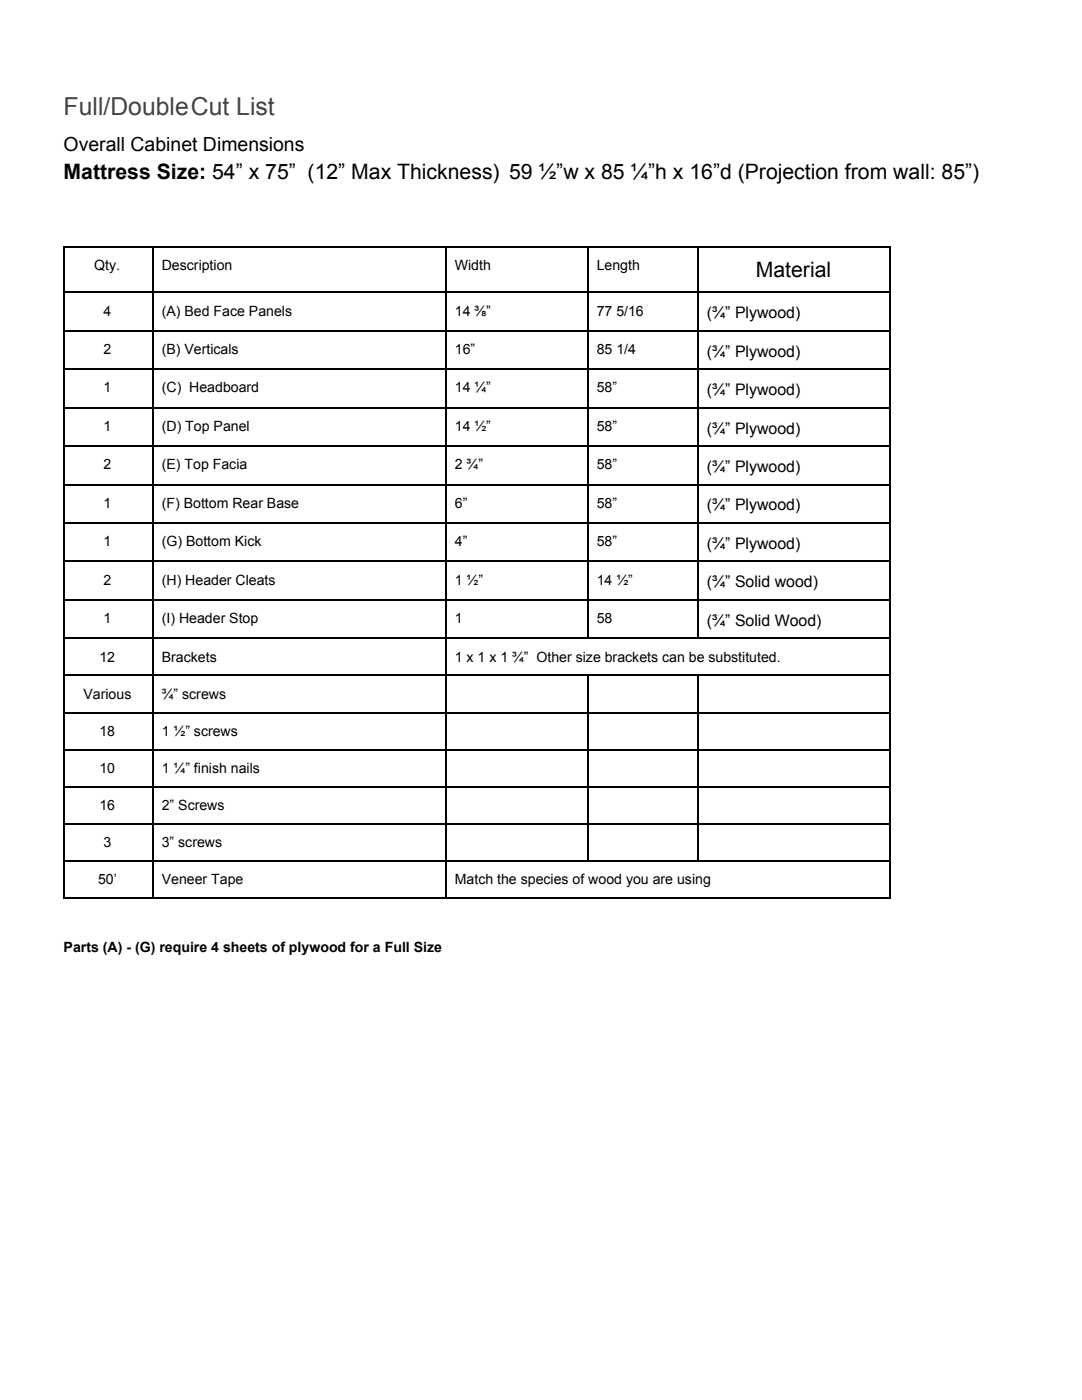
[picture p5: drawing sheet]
<svg xmlns="http://www.w3.org/2000/svg" width="216mm" height="279mm" viewBox="0 0 216 279" stroke-linecap="round" stroke-linejoin="round" font-family="sans-serif">
<defs><g id="words">
<text font-size="4.9" fill="#434343" x="12.7" y="23">Full/DoubleCut List</text>
<g font-size="4.2">
<text x="12.7" y="35.7">Mattress Size:​ 54” x 75” (12” Max Thickness) 59 ½”w x 85 ¼”h x 16”d (Projection from wall: 85”)</text>
<text x="150.8" y="55.3">Material</text>
</g>
<text font-size="3.9" x="12.7" y="30.2">Overall Cabinet Dimensions</text>
<g font-size="3.2">
<text x="141" y="63.5">(¾” Plywood)</text>
<text x="141" y="71.2">(¾” Plywood)</text>
<text x="141" y="78.8">(¾” Plywood)</text>
<text x="141" y="86.5">(¾” Plywood)</text>
<text x="141" y="94.2">(¾” Plywood)</text>
<text x="141" y="101.9">(¾” Plywood)</text>
<text x="141" y="109.5">(¾” Plywood)</text>
<text x="141" y="117.2">(¾” Solid wood)</text>
<text x="141" y="124.9">(¾” Solid Wood)</text>
</g>
<g font-size="2.8">
<text x="18.8" y="54">Qty.</text>
<text x="32.3" y="54">Description</text>
<text x="90.8" y="54">Width</text>
<text x="119.1" y="54">Length</text>
<text x="20.6" y="63">4</text>
<text x="32.3" y="63">(A) Bed Face Panels</text>
<text x="90.8" y="63">14 ⅜”</text>
<text x="119.1" y="63">77</text>
<text x="123" y="63">5/16</text>
<text x="20.6" y="70.6">2</text>
<text x="32.3" y="70.6">(B) Verticals</text>
<text x="90.8" y="70.6">16”</text>
<text x="119.1" y="70.6">85</text>
<text x="123" y="70.6">1/4</text>
<text x="20.6" y="78.3">1</text>
<text x="32.3" y="78.3">(C) Headboard</text>
<text x="90.8" y="78.3">14 ¼”</text>
<text x="119.1" y="78.3">58”</text>
<text x="20.6" y="86">1</text>
<text x="32.3" y="86">(D) Top Panel</text>
<text x="90.8" y="86">14 ½”</text>
<text x="119.1" y="86">58”</text>
<text x="20.6" y="93.7">2</text>
<text x="32.3" y="93.7">(E) Top Facia</text>
<text x="90.8" y="93.7">2 ¾”</text>
<text x="119.1" y="93.7">58”</text>
<text x="20.6" y="101.3">1</text>
<text x="32.3" y="101.3">(F) Bottom Rear Base</text>
<text x="90.8" y="101.3">6”</text>
<text x="119.1" y="101.3">58”</text>
<text x="20.6" y="109">1</text>
<text x="32.3" y="109">(G) Bottom Kick</text>
<text x="90.8" y="109">4”</text>
<text x="119.1" y="109">58”</text>
<text x="20.6" y="116.7">2</text>
<text x="32.3" y="116.7">(H) Header Cleats</text>
<text x="90.8" y="116.7">1 ½”</text>
<text x="119.1" y="116.7">14 ½”</text>
<text x="20.6" y="124.4">1</text>
<text x="32.3" y="124.4">(I) Header Stop</text>
<text x="90.8" y="124.4">1</text>
<text x="119.1" y="124.4">58</text>
<text x="19.8" y="132">12</text>
<text x="32.3" y="132">Brackets</text>
<text x="90.8" y="132">1 x 1 x 1 ¾” Other size brackets can be substituted.</text>
<text x="16.7" y="139.4">Various</text>
<text x="32.3" y="139.4">¾” screws</text>
<text x="19.8" y="146.8">18</text>
<text x="32.3" y="146.8">1 ½” screws</text>
<text x="19.8" y="154.3">10</text>
<text x="32.3" y="154.3">1 ¼” finish nails</text>
<text x="19.8" y="161.7">16</text>
<text x="32.3" y="161.7">2” Screws</text>
<text x="20.6" y="169.1">3</text>
<text x="32.3" y="169.1">3” screws</text>
<text x="19.6" y="176.5">50’</text>
<text x="32.3" y="176.5">Veneer Tape</text>
<text x="90.8" y="176.5">Match the species of wood you are using</text>
<text x="12.7" y="190">Parts (A) - (G) require 4 sheets of plywood for a Full Size</text>
</g>
</g></defs>
<g fill="none" stroke="#000" stroke-width=".26">
<path d="M12.7 58.3h165.1M12.7 49.3h165.1M12.8 49.2v130.2M30.6 49.2v130.2M89 49.2v130.2M117.3 49.2v78.3M139.3 49.2v78.3M177.7 49.2v130.2M12.7 73.7h165.1M12.7 66h165.1M12.7 96.7h165.1M12.7 89h165.1"/>
<path d="M12.7 81.4h165.1M12.7 119.7h165.1M12.7 112.1h165.1M12.7 104.4h165.1M12.7 134.8h165.1M12.7 127.4h165.1M117.3 134.7v37.3M139.3 134.7v37.3M12.7 157h165.1M12.7 149.6h165.1M12.7 142.2h165.1M12.7 171.8h165.1"/>
<path d="M12.7 179.3h165.1M12.7 164.4h165.1"/>
</g>
<use href="#words"/>
</svg>
